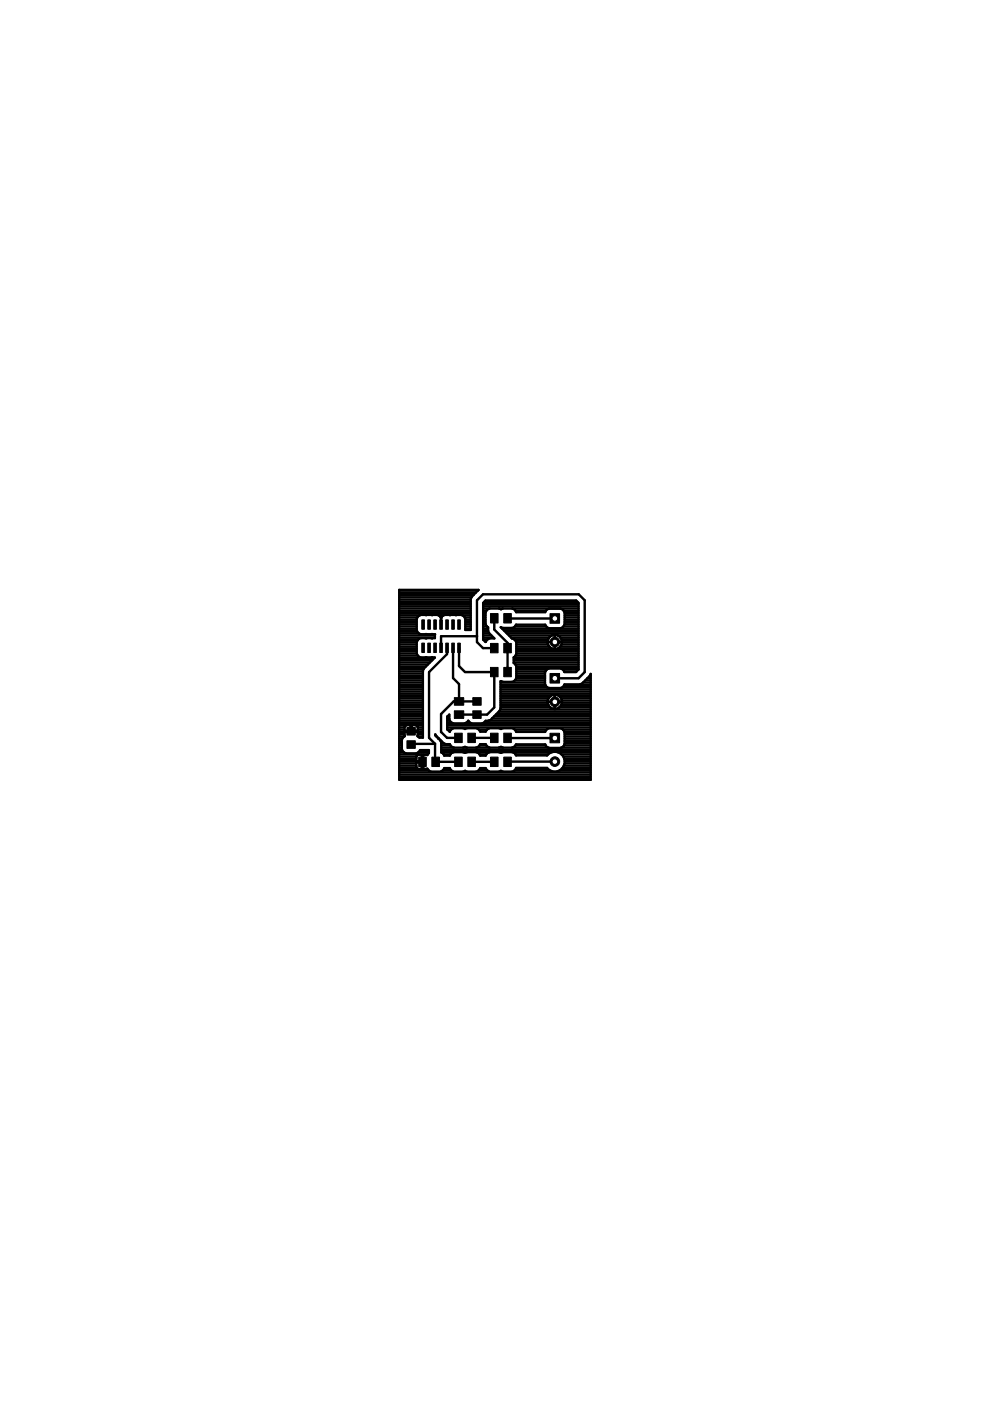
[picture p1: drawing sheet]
<svg xmlns="http://www.w3.org/2000/svg" width="210mm" height="297mm" viewBox="0 0 210 297" stroke-linecap="round" stroke-linejoin="round" font-family="sans-serif">
<g fill="#000" stroke="#000" stroke-width=".21">
<path d="M89.4 136.4h.6v1.9h-.6zM89.4 131.4h.6v2h-.6zM90.7 136.4h.5v1.9h-.5zM90.7 131.4h.5v2h-.5zM92 136.4h.5v1.9h-.5zM92 131.4h.5v2h-.5zM93.2 136.4h.6v1.9h-.6zM93.2 131.4h.6v2h-.6zM94.5 136.4h.6v1.9h-.6zM94.5 131.4h.6v2h-.6zM95.8 136.4h.5v1.9h-.5zM95.8 131.4h.5v2h-.5z"/>
<path d="M97 136.4h.6v1.9h-.6zM97 131.4h.6v2h-.6zM104 136.4h1.6v2h-1.6zM104 130.1h1.6v2h-1.6zM106.8 136.4h1.6v2h-1.6zM106.8 130.1h1.6v2h-1.6zM86.3 157.1h1.8v1.6h-1.8zM86.3 154.2h1.8v1.7h-1.8zM96.4 155.4h1.6v2h-1.6zM96.3 147.9h2v1.6h-2zM96.3 150.7h2v1.6h-2zM99.2 155.4h1.6v2h-1.6z"/>
<path d="M100.2 147.9h1.8v1.6h-1.8zM100.2 150.7h1.8v1.6h-1.8zM104 155.4h1.6v2h-1.6zM104 141.5h1.6v2h-1.6zM106.8 155.4h1.6v2h-1.6zM106.8 141.5h1.6v2h-1.6zM116.6 155.5h2v2h-2zM88.8 160.5h1.6v2h-1.6zM91.6 160.5h1.6v2h-1.6zM96.4 160.5h1.6v2h-1.6zM99.2 160.5h1.6v2h-1.6zM104 160.5h1.6v2h-1.6z"/>
<path d="M106.8 160.5h1.6v2h-1.6z"/>
</g>
<g fill="none" stroke="#000" stroke-width=".51">
<path d="M84.6 130.9h3.9M84.6 129h15.2M84.6 140h7.1M84.6 139.5h7.5M84.6 139h4M84.6 138.5h3.7M84.6 138h3.7M84.6 137.6h3.7M84.6 137.1h3.7M84.6 136.6h3.7M84.6 136.2h3.7M84.6 135.7h4"/>
<path d="M84.6 135.2h7.6M84.6 134.7h7.6M84.6 134.3h4.2M84.6 133.8h3.8M84.6 133.3h3.7M84.6 132.8h3.7M84.6 132.4h3.7M84.6 131.9h3.7M84.6 131.4h3.7M84.6 130.5h4.4M84.6 130h15.2M84.6 129.5h15.2"/>
<path d="M84.6 128.5h15.2M84.6 128.1h15.2M84.6 127.6h15.2M84.6 127.1h15.2M84.6 126.6h15.4M84.6 126.2h15.8M84.6 125.7h16.2M84.6 125.2h16.7M88.3 138.6l.5 .6 .4 .2h3l-2.3 2.4-.2 .4v14.2h-.8l-.4-.3 .1-.9M92.9 130.5h1.2M93.5 129.8v2.6M93.5 131v.1"/>
<path d="M94.8 137.4v1.3l-3.8 3.8v13.9l1.2 1.3M96.1 137.4v6.4l1.2 1.2v3.7M97.3 137.4v3.8l1.3 1.3h6.2v7.5l-1.5 1.5h-6M98 130.5h1.8M98.5 130.9h1.3M98.7 133.3h1.1M98.7 132.8h1.1M98.7 132.4h1.1M98.7 131.9h1.1M98.7 131.4h1.1M100.4 126.2l-.6 .8v6.6h-1.1v-2.4l-.2-.4-.7-.4h-3.5l-.8 .5-.4-.4-.4-.1h-3.5l-.7 .4-.2 .4v2.4l.5 .7 .4 .2h3v.8h-3l-.4 .1-.5 .7v2.5M100.4 126.2l1.1-1.1h-16.9v40.2h40.6v-22.4l-.1 .3-1.7 1.7-.5 .2h-3.2l-.4 .6-.4 .2h-2.5l-.4-.2-.5-.7v-2.4l.5-.7 .4-.2h2.5l.4 .2 .4 .6h2.4l.6-.6v-14.1l-.5-.5h-19.3l-.5 .5v7.8l.5 .5 .5-.6 .4-.1h1l-1.1-1.2"/>
<path d="M101.1 134.9h-7.6v2.5M102.4 130.9h.5M102.4 129h20.3M102.4 135.2h2.2M102.4 134.7h1.8M102.4 134.3h1.3M102.4 133.8h1.1M102.4 133.3h1.1M102.4 132.8h.9M102.4 132.4h.6M102.4 131.9h.5M102.4 131.4h.5"/>
<path d="M102.4 130.5h.5M102.4 130h.5M102.4 129.5h.7M102.4 128.5h20.3M102.4 128.1h20.3M102.5 135.7h.8M102.7 127.6h19.7M103.1 129.5l-.2 .4v2.4l.6 .7v.8l.2 .4M103.8 129l-.7 .5M104.8 131.1v2.4l2.8 2.8v6.2M104.8 137.4h-2.4l-1.3-1.3v-8.8l1.3-1.3h20.3l1.3 1.3v15.2l-1.3 1.3h-5.1M105.8 129l.4 .2 .4-.2"/>
<path d="M106.5 133.3h16.2M107 133.8h15.7M107.4 134.3h15.3M107.6 131.1h10M107.9 134.7h9.1M108.4 135.2h8M108.6 129l.7 .5M108.9 140h13.8M108.9 139.5h13.8M109.2 135.7h7M109.2 132.8h6.6M109.3 129.5l.1 .3h6.2l.1-.3"/>
<path d="M109.3 139h13.4M109.3 129.5h6.4M109.5 136.2h6.6M109.5 138.5h13.2M109.5 138h13.2M109.5 137.6h7.7M109.5 137.1h7M109.5 136.6h6.7M116.4 129l-.7 .5M116.5 135.1l.3-.3 .8-.2v3a1.55 1.55 0 0 1-1.5-1.5h3a1.54 1.54 0 0 1-1.4 1.5v-3a1.51 1.51 0 0 1 1.4 1.5h-3zM117.6 137.6h.1M117.6 137.1h.1"/>
<path d="M117.6 136.6h.1M117.6 136.2h.1M117.6 135.7h.1M117.6 135.2h.1M117.6 134.7h.1M118 137.6h4.7M118.3 134.7h4.4M118.8 137.1h3.9M118.9 129l.6 .5M118.9 135.2h3.8M119.1 136.6h3.6M119.1 135.7h3.6"/>
<path d="M119.1 136.2h3.6M119.5 132.8h3.2M119.5 129.5l.2 .4v2.5l-.4 .6-.4 .2h-2.5l-.4-.2-.4-.6h-6.2l-.4 .6-.4 .1h-2l-.4-.1 2.3 2.4a1.08 1.08 0 0 1 1 .8v2.4l-.6 .8v1.2l.4 .3M119.5 129.5h3.2M119.7 132.4h3M119.7 130.9h3M119.7 131.9h3M119.7 131.4h3M119.7 130.5h3M119.7 130h3M84.6 158.5h.6M84.6 159.5h1"/>
<path d="M84.6 153.8h5.1M84.6 152.8h5.1M84.6 159.9h6.1M84.6 159h.7M84.6 158h.6M84.6 157.6h.6M84.6 157.1h.6M84.6 156.6h.7M84.6 156.1h1.1M84.6 155.7h1.2M84.6 154.7h1.2M84.6 154.2h1.2"/>
<path d="M84.6 153.3h5.1M84.6 152.3h5.1M84.6 151.8h5.1M84.6 151.4h5.1M84.6 150.9h5.1M84.6 150.4h5.1M84.6 149.9h5.1M84.6 149.5h5.1M84.6 149h5.1M84.6 148.5h5.1M84.6 148h5.1M84.6 147.6h5.1"/>
<path d="M84.6 147.1h5.1M84.6 146.6h5.1M84.6 146.2h5.1M84.6 145.7h5.1M84.6 145.2h5.1M84.6 144.7h5.1M84.6 144.3h5.1M84.6 143.8h5.1M84.6 143.3h5.1M84.6 142.8h5.1M84.6 142.3h5.1M84.6 141.9h5.2"/>
<path d="M84.6 141.4h5.6M84.6 140.9h6.1M84.6 140.4h6.6M85.8 155.2v.9l-.4 .3-.2 .4v2.1l.5 .7 .4 .1h2.2l.4-.1 .3-.6h1.9v.7l-.3 .4-.9-.1v1.4h-5.1M86.2 153.8l-.4 .3v.8h2.8l-.1-.8-.4-.3M87 153.8v1.4h-2.4M87 154.7h.3M87 154.2h.3M87.3 153.8v1.4h2.4M88.6 155.7h1.1M88.6 154.7h1.1M88.6 154.2h1.1"/>
<path d="M88.6 156.1h1.1M88.8 159.5h2.1M92.2 157.7v3.7l.2 .1h4.8M92.2 157.7h-4.9l-.1 .2M92.5 156.1h.1M93 156.6l.4 .4 .2 .5v2l.5 .4M93.1 156.6l-.8-.7v-.2l1.7 1.9M93.4 157.1h.2M93.6 158.5h22.7M93.6 159.5h23.5M93.6 159h31.6M93.6 158h1.9"/>
<path d="M93.6 157.6h.4M94 157.6l.5 .2h.9l.4 .5 .4 .2M94.1 159.9l.1 .3h1.2l.1-.3M94.1 159.9h1.4M94.8 153.8h30.4M94.8 152.8h.6M94.8 154.2h30.4M94.8 153.3h1.1M94.8 152.3h.4M94.9 154.7h.7M94.9 151.8h.3M95.3 155.1h.1"/>
<path d="M95.4 155.1l.4-.5 .4-.2h2l.4 .2 .4-.2h2l.4 .2 .4 .5h1.2l.4-.5 .4-.2h2l.4 .2 .4-.2h2l.4 .2 .4 .6h6.2l.4-.6 .4-.2h2.5l.4 .2 .4 .7v2.4l-.2 .4-.6 .5h-2.5l-.4-.2-.4-.6h-6.2l-.4 .5-.4 .2M96.2 159.5l-.7 .4M97.9 151.5h.1M98.2 158.5l.4-.2 .4 .2M98.2 159.5l.4 .1 .4-.1M98.7 153.3h1.1M100 156.4h4.8M101 158.5l.4-.2 .4-.5h1.2l.4 .5 .4 .2M101 159.5l.4 .1 .4 .6h1.2l.1-.3M101.1 148.7h-4.9l-2.7 2.7v3.8l1.3 1.2h2.4M101.3 151.4l-.2 .1M101.6 154.7h1.7"/>
<path d="M101.7 159.9h1.4M101.7 158h1.4M102.5 153.3h22.7M103.8 159.5l-.7 .4M104.3 152.3h20.9M104.8 151.8h20.4M105.3 151.4h19.9M105.7 150.9h19.5M105.8 158.5l.4-.2 .4 .2M105.8 159.5l.4 .1 .4-.1M106 150.4h19.2M106.1 149.9h10.5"/>
<path d="M106.1 149.5h10.2M106.1 149h10M106.1 148.5h10M106.1 148h10.2M106.1 147.6h10.6M106.1 147.1h19.1M106.1 146.6h19.1M106.1 146.2h19.1M106.1 145.7h9.9M106.1 145.2h9.5M106.1 144.7h9.4M107.6 156.4l10 .1"/>
<path d="M108.6 159.5l.7 .4M108.9 140.4h13.8M109.2 154.7h6.7M109.2 144.3h6.3M109.3 159.9l.1 .3h6.6a2.12 2.12 0 0 1 3.2-.1 2.12 2.12 0 0 1-.4 3.2M109.3 140.9l.2 .4v2.4l-.2 .4-.7 .5-2.5-.2v5.8a7 7 0 0 1-2.6 2.6M109.3 159.9h6.9M109.3 158h6.4M109.3 140.9h13.4M109.5 143.8h6M109.5 143.3h6M109.5 142.8h6"/>
<path d="M109.5 142.3h6.2M109.5 141.9h6.6M109.5 141.4h13.2M116.6 150l1 .3v-3a1.51 1.51 0 0 0-1.5 1.5h3a1.51 1.51 0 0 0-1.4-1.5v3l.9-.3M116.6 150l-.4-.6-.1-.6h3l-.1 .6-.4 .6M117.6 149.9h.1M117.6 149.5h.1M117.6 149h.1M117.6 148.5h.1M117.6 148h.1M117.6 147.6h.1M118.2 159.5h7"/>
<path d="M118.5 147.6h6.7M118.6 149.9h6.6M119 148h6.2M119 158.5h6.2M119 149.5h6.2M119 159.9h6.2M119.1 148.5h6.1M119.1 149h6.1M119.2 141.9h3.5M119.3 145.7h5.9M119.4 154.7h5.8M119.6 158h5.6"/>
<path d="M119.6 142.3h2.7M119.6 145.2h5.6M119.7 155.2h5.5M119.7 157.6h5.5M119.7 157.1h5.5M119.7 156.6h5.5M119.7 156.1h5.5M119.7 155.7h5.5M123.6 144.7h1.6M124.1 144.3h1.1M124.6 143.8h.6M125.1 143.3h.1"/>
<path d="M125.2 152.8h-22.2l-.8 .6h-2.2l-.7-.6-.4 .4-.4 .2h-2.4l-.7-.5-.2-.4v-1l-.4 .4v2.7l.5 .5M84.6 165.2h40.6M84.6 164.7h40.6M84.6 164.2h40.6M84.6 163.7h40.6M84.6 163.3h6.2M84.6 162.8h3.7M84.6 162.3h3.7M84.6 161.8h3.7M84.6 160.9h3.7M84.6 160.4h3.7M88.3 161.4l.1-1.2 .3-.2h.7v3h-.8l-.3-.3v-1h1.4v1.3h.9l.4 .4 .4 .2h2l.4-.2 .4-.5h1.2l.4 .5 .4 .2h2l.4-.2 .4 .2h2l.4-.2 .4-.5h1.2l.4 .5 .4 .2h2l.4-.2 .4 .2h2l.4-.2 .4-.6h6.6a2.08 2.08 0 0 0 2.8 .5"/>
<path d="M89.4 162.8h.3M89.4 162.3h.3M89.4 161.8h.3M89.4 160.9h.3M89.4 160.4h.3M93.9 163.3h1.7M100 161.5h4.8M101.6 163.3h1.7M109.2 163.3h7.3M117.6 161.5h-10.1h.1M118.8 163.3h6.4M119.3 162.8h5.9"/>
<path d="M119.4 160.4h5.8M119.5 162.3h5.7M119.6 160.9h5.6M119.7 161.4h5.5M119.7 161.8h5.5"/>
</g>
<circle cx="117.6" cy="156.5" r=".59" fill="#fff" stroke="#000" stroke-width=".21"/>
<circle cx="117.6" cy="161.5" r="1.02" fill="#000" stroke="#000" stroke-width=".21"/>
<circle cx="117.6" cy="161.5" r=".59" fill="#fff" stroke="#000" stroke-width=".21"/>
<path d="M116.6 142.8h2v2h-2z" fill="#000" stroke="#000" stroke-width=".21"/>
<circle cx="117.6" cy="143.8" r=".59" fill="#fff" stroke="#000" stroke-width=".21"/>
<circle cx="117.6" cy="148.8" r="1.02" fill="#000" stroke="#000" stroke-width=".21"/>
<circle cx="117.6" cy="148.8" r=".59" fill="#fff" stroke="#000" stroke-width=".21"/>
<path d="M116.6 130.1h2v2h-2z" fill="#000" stroke="#000" stroke-width=".21"/>
<circle cx="117.6" cy="131.1" r=".59" fill="#fff" stroke="#000" stroke-width=".21"/>
<circle cx="117.6" cy="136.1" r="1.02" fill="#000" stroke="#000" stroke-width=".21"/>
<circle cx="117.6" cy="136.1" r=".59" fill="#fff" stroke="#000" stroke-width=".21"/>
</svg>
